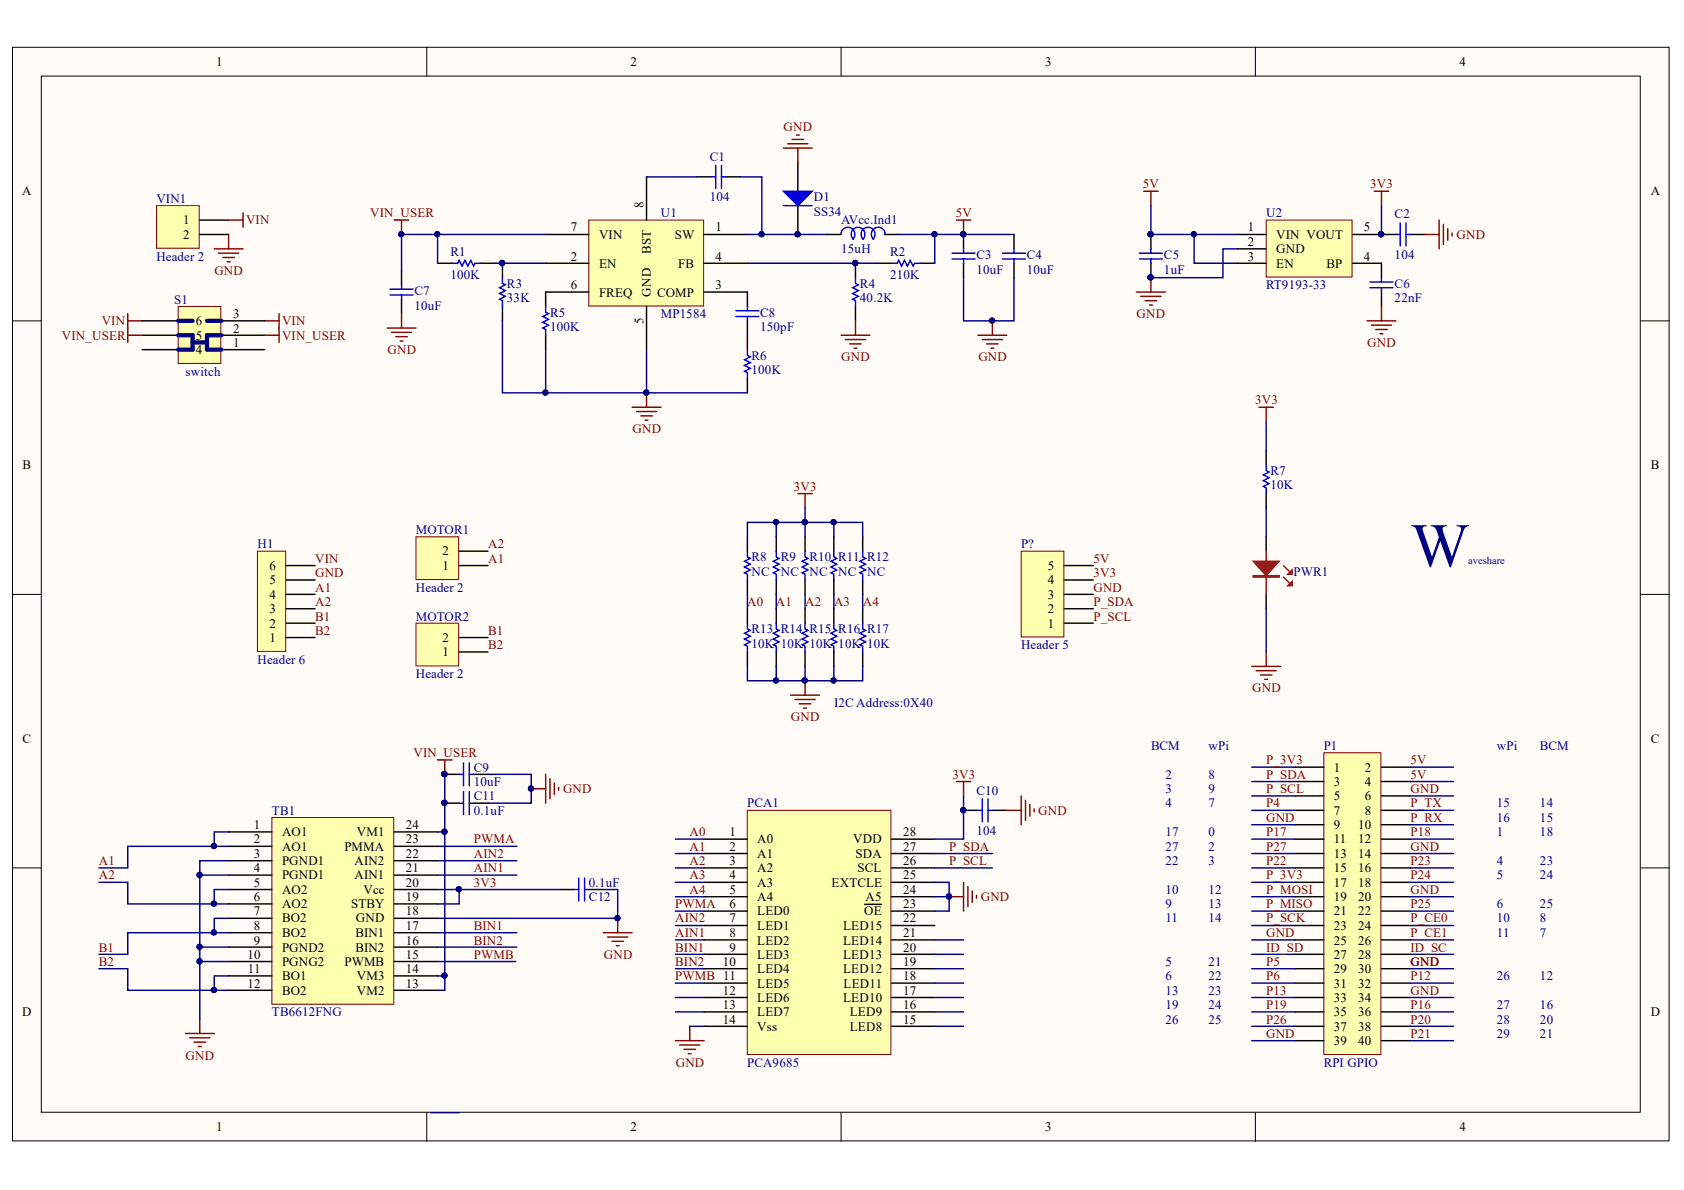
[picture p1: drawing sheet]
<svg xmlns="http://www.w3.org/2000/svg" width="297mm" height="210mm" viewBox="0 0 297 210" stroke-linecap="round" stroke-linejoin="round" font-family="sans-serif">
<defs><g id="words">
<text font-size="11" fill="#000080" x="248.8" y="99.9">W</text>
<g font-size="2.3">
<text x="38.2" y="11.7">1</text>
<text x="111.2" y="11.7">2</text>
<text x="184.3" y="11.7">3</text>
<text x="257.4" y="11.7">4</text>
<text x="3.9" y="34.5">A</text>
<text x="291.2" y="34.5">A</text>
<text x="32.3" y="39.6">1</text>
<text x="100.7" y="40.8">7</text>
<text x="113.5" y="36.8" transform="rotate(-90 113.5 36.8)">8</text>
<text x="126.2" y="40.8">1</text>
<text x="220.1" y="40.8">1</text>
<text x="240.6" y="40.8">5</text>
<text x="32.3" y="42.1">2</text>
<text x="100.7" y="46">2</text>
<text x="105.7" y="42.1">VIN</text>
<text x="105.7" y="47.2">EN</text>
<text x="114.8" y="44.8" transform="rotate(-90 114.8 44.8)">BST</text>
<text x="119" y="42.1">SW</text>
<text x="119.6" y="47.2">FB</text>
<text x="126.2" y="46">4</text>
<text x="220.1" y="43.4">2</text>
<text x="220.1" y="46">3</text>
<text x="225.1" y="42.1">VIN VOUT</text>
<text x="225.1" y="44.7">GND</text>
<text x="225.1" y="47.2">EN</text>
<text x="234" y="47.2">BP</text>
<text x="240.6" y="46">4</text>
<text x="100.7" y="51">6</text>
<text x="105.7" y="52.3">FREQ</text>
<text x="114.8" y="52.3" transform="rotate(-90 114.8 52.3)">GND</text>
<text x="115.9" y="52.3">COMP</text>
<text x="126.2" y="51">3</text>
<text x="34.5" y="59.9">5</text>
<text x="34.5" y="57.4">6</text>
<text x="41.1" y="58.7">2</text>
<text x="41.1" y="56.1">3</text>
<text x="113.5" y="57.2" transform="rotate(-90 113.5 57.2)">5</text>
<text x="34.5" y="62.5">4</text>
<text x="41.1" y="61.2">1</text>
<text x="4" y="82.7">B</text>
<text x="291.2" y="82.7">B</text>
<text x="47.5" y="100.5">6</text>
<text x="78.1" y="100.5">1</text>
<text x="78.1" y="98">2</text>
<text x="184.8" y="100.5">5</text>
<text x="47.5" y="105.7">4</text>
<text x="47.5" y="103">5</text>
<text x="184.8" y="105.7">3</text>
<text x="184.8" y="103">4</text>
<text x="47.5" y="113.3">1</text>
<text x="47.5" y="110.7">2</text>
<text x="47.5" y="108.2">3</text>
<text x="78.1" y="113.3">2</text>
<text x="184.8" y="110.7">1</text>
<text x="184.8" y="108.2">2</text>
<text x="78.1" y="115.8">1</text>
<text x="4" y="131">C</text>
<text x="291.2" y="131">C</text>
<text x="235.3" y="136.1">1</text>
<text x="240.8" y="136.1">2</text>
<text x="235.3" y="138.6">3</text>
<text x="235.3" y="141.2">5</text>
<text x="235.3" y="143.7">7</text>
<text x="240.8" y="138.6">4</text>
<text x="240.8" y="141.2">6</text>
<text x="240.8" y="143.7">8</text>
<text x="44.8" y="146.2">1</text>
<text x="44.8" y="148.8">2</text>
<text x="49.7" y="147.5">AO1</text>
<text x="62.9" y="147.5">VM1</text>
<text x="71.6" y="148.8">23</text>
<text x="71.6" y="146.2">24</text>
<text x="128.7" y="147.5">1</text>
<text x="133.6" y="148.8">A0</text>
<text x="150.5" y="148.8">VDD</text>
<text x="159.3" y="147.5">28</text>
<text x="235.3" y="146.2">9</text>
<text x="235.3" y="148.8">11</text>
<text x="239.6" y="146.2">10</text>
<text x="239.6" y="148.8">12</text>
<text x="44.8" y="151.3">3</text>
<text x="44.8" y="153.8">4</text>
<text x="49.7" y="150">AO1</text>
<text x="49.7" y="152.6">PGND1</text>
<text x="49.7" y="155.1">PGND1</text>
<text x="60.7" y="150">PMMA</text>
<text x="62.5" y="155.1">AIN1</text>
<text x="62.5" y="152.6">AIN2</text>
<text x="71.6" y="153.8">21</text>
<text x="71.6" y="151.3">22</text>
<text x="128.7" y="150">2</text>
<text x="128.7" y="152.6">3</text>
<text x="128.7" y="155.1">4</text>
<text x="133.6" y="151.3">A1</text>
<text x="133.6" y="153.8">A2</text>
<text x="150.9" y="151.3">SDA</text>
<text x="151.3" y="153.8">SCL</text>
<text x="159.3" y="155.1">25</text>
<text x="159.3" y="152.6">26</text>
<text x="159.3" y="150">27</text>
<text x="235.3" y="151.3">13</text>
<text x="235.3" y="153.8">15</text>
<text x="239.6" y="151.3">14</text>
<text x="239.6" y="153.8">16</text>
<text x="44.8" y="156.4">5</text>
<text x="44.8" y="158.9">6</text>
<text x="44.8" y="161.4">7</text>
<text x="49.7" y="157.6">AO2</text>
<text x="49.7" y="160.2">AO2</text>
<text x="61.9" y="160.2">STBY</text>
<text x="64.1" y="157.6">Vcc</text>
<text x="71.6" y="161.4">18</text>
<text x="71.6" y="158.9">19</text>
<text x="71.6" y="156.4">20</text>
<text x="128.7" y="157.6">5</text>
<text x="128.7" y="160.2">6</text>
<text x="133.6" y="156.4">A3</text>
<text x="133.6" y="158.9">A4</text>
<text x="133.6" y="161.4">LED0</text>
<text x="146.7" y="156.4">EXTCLE</text>
<text x="152.4" y="161.4">OE</text>
<text x="152.7" y="158.9">A5</text>
<text x="159.3" y="160.2">23</text>
<text x="159.3" y="157.6">24</text>
<text x="235.3" y="156.4">17</text>
<text x="235.3" y="158.9">19</text>
<text x="235.3" y="161.4">21</text>
<text x="239.6" y="156.4">18</text>
<text x="239.6" y="158.9">20</text>
<text x="239.6" y="161.4">22</text>
<text x="44.8" y="164.1">8</text>
<text x="44.8" y="166.6">9</text>
<text x="49.7" y="162.7">BO2</text>
<text x="49.7" y="165.3">BO2</text>
<text x="49.7" y="167.9">PGND2</text>
<text x="62.7" y="167.9">BIN2</text>
<text x="62.7" y="165.3">BIN1</text>
<text x="62.8" y="162.7">GND</text>
<text x="71.6" y="166.6">16</text>
<text x="71.6" y="164.1">17</text>
<text x="128.7" y="162.7">7</text>
<text x="128.7" y="165.3">8</text>
<text x="128.7" y="167.9">9</text>
<text x="133.6" y="164.1">LED1</text>
<text x="133.6" y="166.6">LED2</text>
<text x="148.7" y="166.6">LED14</text>
<text x="148.7" y="164.1">LED15</text>
<text x="159.3" y="167.9">20</text>
<text x="159.3" y="165.3">21</text>
<text x="159.3" y="162.7">22</text>
<text x="235.3" y="164.1">23</text>
<text x="235.3" y="166.6">25</text>
<text x="239.6" y="164.1">24</text>
<text x="239.6" y="166.6">26</text>
<text x="43.7" y="169.1">10</text>
<text x="43.7" y="171.7">11</text>
<text x="49.7" y="170.4">PGNG2</text>
<text x="49.7" y="172.9">BO1</text>
<text x="60.7" y="170.4">PWMB</text>
<text x="62.9" y="172.9">VM3</text>
<text x="71.6" y="171.7">14</text>
<text x="71.6" y="169.1">15</text>
<text x="127.5" y="170.4">10</text>
<text x="133.6" y="169.1">LED3</text>
<text x="133.6" y="171.7">LED4</text>
<text x="148.7" y="171.7">LED12</text>
<text x="148.7" y="169.1">LED13</text>
<text x="159.3" y="172.9">18</text>
<text x="159.3" y="170.4">19</text>
<text x="235.3" y="169.1">27</text>
<text x="235.3" y="171.7">29</text>
<text x="239.6" y="169.1">28</text>
<text x="239.6" y="171.7">30</text>
<text x="3.9" y="179.3">D</text>
<text x="43.7" y="174.2">12</text>
<text x="49.7" y="175.5">BO2</text>
<text x="62.9" y="175.5">VM2</text>
<text x="71.6" y="174.2">13</text>
<text x="127.5" y="175.5">12</text>
<text x="127.5" y="178">13</text>
<text x="133.6" y="174.2">LED5</text>
<text x="133.6" y="176.7">LED6</text>
<text x="133.6" y="179.3">LED7</text>
<text x="148.7" y="176.7">LED10</text>
<text x="148.8" y="174.2">LED11</text>
<text x="149.9" y="179.3">LED9</text>
<text x="159.3" y="175.5">17</text>
<text x="159.3" y="178">16</text>
<text x="235.3" y="174.2">31</text>
<text x="235.3" y="176.7">33</text>
<text x="235.3" y="179.3">35</text>
<text x="239.6" y="174.2">32</text>
<text x="239.6" y="176.7">34</text>
<text x="239.6" y="179.3">36</text>
<text x="291.2" y="179.3">D</text>
<text x="127.5" y="180.5">14</text>
<text x="133.6" y="181.8">Vss</text>
<text x="149.9" y="181.8">LED8</text>
<text x="159.3" y="180.5">15</text>
<text x="235.3" y="181.8">37</text>
<text x="235.3" y="184.4">39</text>
<text x="239.6" y="181.8">38</text>
<text x="239.6" y="184.4">40</text>
<text x="38.2" y="199.6">1</text>
<text x="111.2" y="199.6">2</text>
<text x="184.3" y="199.6">3</text>
<text x="257.4" y="199.6">4</text>
</g>
<g font-size="2.3" fill="#800000">
<text x="138.2" y="23.1">GND</text>
<text x="201.6" y="33.2">5V</text>
<text x="241.7" y="33.2">3V3</text>
<text x="43.4" y="39.6">VIN</text>
<text x="65.3" y="38.3">VIN_USER</text>
<text x="168.6" y="38.3">5V</text>
<text x="256.9" y="42.1">GND</text>
<text x="37.8" y="48.5">GND</text>
<text x="10.9" y="59.9">VIN_USER</text>
<text x="17.9" y="57.4">VIN</text>
<text x="49.7" y="57.4">VIN</text>
<text x="49.7" y="59.9">VIN_USER</text>
<text x="200.5" y="56.1">GND</text>
<text x="68.4" y="62.5">GND</text>
<text x="148.4" y="63.7">GND</text>
<text x="172.6" y="63.7">GND</text>
<text x="241.2" y="61.2">GND</text>
<text x="221.4" y="71.3">3V3</text>
<text x="111.6" y="76.4">GND</text>
<text x="140" y="86.6">3V3</text>
<text x="55.6" y="101.8">GND</text>
<text x="55.6" y="99.2">VIN</text>
<text x="86.1" y="99.2">A1</text>
<text x="86.1" y="96.7">A2</text>
<text x="192.9" y="99.2">5V</text>
<text x="192.9" y="101.8">3V3</text>
<text x="55.6" y="106.9">A2</text>
<text x="55.6" y="104.4">A1</text>
<text x="131.8" y="106.9">A0</text>
<text x="136.9" y="106.9">A1</text>
<text x="142" y="106.9">A2</text>
<text x="147.1" y="106.9">A3</text>
<text x="152.2" y="106.9">A4</text>
<text x="192.9" y="104.4">GND</text>
<text x="192.9" y="106.9">P_SDA</text>
<text x="55.6" y="109.5">B1</text>
<text x="55.6" y="112">B2</text>
<text x="86.1" y="112">B1</text>
<text x="192.9" y="109.5">P_SCL</text>
<text x="86.1" y="114.5">B2</text>
<text x="220.9" y="122.1">GND</text>
<text x="139.5" y="127.2">GND</text>
<text x="72.9" y="133.6">VIN_USER</text>
<text x="168" y="137.4">3V3</text>
<text x="223.3" y="137.4">P_SDA</text>
<text x="223.3" y="134.8">P_3V3</text>
<text x="248.8" y="134.8">5V</text>
<text x="248.8" y="137.4">5V</text>
<text x="99.3" y="139.9">GND</text>
<text x="183.1" y="143.7">GND</text>
<text x="223.3" y="142.4">P4</text>
<text x="223.3" y="139.9">P_SCL</text>
<text x="248.8" y="142.4">P_TX</text>
<text x="248.8" y="139.9">GND</text>
<text x="83.6" y="148.8">PWMA</text>
<text x="121.6" y="147.5">A0</text>
<text x="223.3" y="145">GND</text>
<text x="223.3" y="147.5">P17</text>
<text x="248.8" y="145">P_RX</text>
<text x="248.8" y="147.5">P18</text>
<text x="17.4" y="152.6">A1</text>
<text x="17.4" y="155.1">A2</text>
<text x="83.6" y="151.3">AIN2</text>
<text x="83.6" y="153.8">AIN1</text>
<text x="121.6" y="150">A1</text>
<text x="121.6" y="152.6">A2</text>
<text x="121.6" y="155.1">A3</text>
<text x="167.4" y="152.6">P_SCL</text>
<text x="167.4" y="150">P_SDA</text>
<text x="223.3" y="155.1">P_3V3</text>
<text x="223.3" y="152.6">P22</text>
<text x="223.3" y="150">P27</text>
<text x="248.8" y="150">GND</text>
<text x="248.8" y="152.6">P23</text>
<text x="248.8" y="155.1">P24</text>
<text x="83.6" y="156.4">3V3</text>
<text x="119.1" y="160.2">PWMA</text>
<text x="121.6" y="157.6">A4</text>
<text x="173" y="158.9">GND</text>
<text x="223.3" y="160.2">P_MISO</text>
<text x="223.3" y="157.6">P_MOSI</text>
<text x="248.8" y="157.6">GND</text>
<text x="248.8" y="160.2">P25</text>
<text x="17.4" y="167.9">B1</text>
<text x="83.6" y="166.6">BIN2</text>
<text x="83.6" y="164.1">BIN1</text>
<text x="119.1" y="162.7">AIN2</text>
<text x="119.1" y="165.3">AIN1</text>
<text x="119.1" y="167.9">BIN1</text>
<text x="223.3" y="165.3">GND</text>
<text x="223.3" y="167.9">ID_SD</text>
<text x="223.3" y="162.7">P_SCK</text>
<text x="248.8" y="162.7">P_CE0</text>
<text x="248.8" y="165.3">P_CE1</text>
<text x="248.8" y="167.9">ID_SC</text>
<text x="17.4" y="170.4">B2</text>
<text x="83.6" y="169.1">PWMB</text>
<text x="106.5" y="169.1">GND</text>
<text x="119.1" y="172.9">PWMB 11</text>
<text x="119.1" y="170.4">BIN2</text>
<text x="223.3" y="172.9">P6</text>
<text x="223.3" y="170.4">P5</text>
<text x="248.8" y="170.4">GND</text>
<text x="248.8" y="172.9">P12</text>
<text x="223.3" y="178">P19</text>
<text x="223.3" y="175.5">P13</text>
<text x="248.8" y="175.5">GND</text>
<text x="248.8" y="178">P16</text>
<text x="223.3" y="183.1">GND</text>
<text x="223.3" y="180.5">P26</text>
<text x="248.8" y="180.5">P20</text>
<text x="248.8" y="183.1">P21</text>
<text x="32.7" y="186.9">GND</text>
<text x="119.2" y="188.2">GND</text>
</g>
<g font-size="2.3" fill="#000080">
<text x="125.2" y="28.4">C1</text>
<text x="27.6" y="35.7">VIN1</text>
<text x="125.2" y="35.5">104</text>
<text x="143.6" y="35.5">D1</text>
<text x="116.6" y="38.3">U1</text>
<text x="143.6" y="38">SS34</text>
<text x="148.4" y="39.6">AVcc.Ind1</text>
<text x="223.3" y="38.3">U2</text>
<text x="246" y="38.5">C2</text>
<text x="27.6" y="46">Header 2</text>
<text x="79.4" y="45.2">R1</text>
<text x="148.4" y="44.7">15uH</text>
<text x="157" y="45.2">R2</text>
<text x="172.2" y="45.7">C3</text>
<text x="181.1" y="45.7">C4</text>
<text x="205.3" y="45.7">C5</text>
<text x="246" y="45.7">104</text>
<text x="30.7" y="53.6">S1</text>
<text x="73.1" y="52.1">C7</text>
<text x="79.4" y="49.3">100K</text>
<text x="89.4" y="50.8">R3</text>
<text x="89.4" y="53.3">33K</text>
<text x="151.7" y="50.8">R4</text>
<text x="151.7" y="53.3">40.2K</text>
<text x="157" y="49.3">210K</text>
<text x="172.2" y="48.3">10uF</text>
<text x="181.1" y="48.3">10uF</text>
<text x="205.3" y="48.3">1uF</text>
<text x="223.3" y="51">RT9193-33</text>
<text x="246" y="50.8">C6</text>
<text x="246" y="53.3">22nF</text>
<text x="73.1" y="54.6">10uF</text>
<text x="97" y="55.9">R5</text>
<text x="97" y="58.4">100K</text>
<text x="116.6" y="56.1">MP1584</text>
<text x="134.1" y="55.9">C8</text>
<text x="134.1" y="58.4">150pF</text>
<text x="132.6" y="63.5">R6</text>
<text x="32.7" y="66.3">switch</text>
<text x="132.6" y="66">100K</text>
<text x="224.1" y="83.8">R7</text>
<text x="224.1" y="86.3">10K</text>
<text x="73.3" y="94.2">MOTOR1</text>
<text x="45.4" y="96.7">H1</text>
<text x="132.6" y="99">R8</text>
<text x="132.6" y="101.5">NC</text>
<text x="137.7" y="99">R9</text>
<text x="137.7" y="101.5">NC</text>
<text x="142.8" y="99">R10 R11 R12</text>
<text x="142.8" y="101.5">NC</text>
<text x="147.9" y="101.5">NC</text>
<text x="152.9" y="101.5">NC</text>
<text x="180.1" y="96.7">P?</text>
<text x="228.2" y="101.5">PWR1</text>
<text x="73.3" y="104.4">Header 2</text>
<text x="73.3" y="109.5">MOTOR2</text>
<text x="132.6" y="111.7">R13 R14 R15 R16 R17</text>
<text x="45.4" y="117.1">Header 6</text>
<text x="73.3" y="119.6">Header 2</text>
<text x="132.6" y="114.3">10K 10K 10K 10K 10K</text>
<text x="180.1" y="114.5">Header 5</text>
<text x="147.1" y="124.7">I2C Address:0X40</text>
<text x="83.6" y="136.1">C9</text>
<text x="203" y="132.3">BCM</text>
<text x="205.6" y="137.4">2</text>
<text x="213.2" y="132.3">wPi</text>
<text x="213.2" y="137.4">8</text>
<text x="233.5" y="132.3">P1</text>
<text x="264" y="132.3">wPi</text>
<text x="271.6" y="132.3">BCM</text>
<text x="48" y="143.7">TB1</text>
<text x="83.6" y="138.6">10uF</text>
<text x="83.6" y="141.2">C11</text>
<text x="83.6" y="143.7">0.1uF</text>
<text x="131.8" y="142.4">PCA1</text>
<text x="172.2" y="140.1">C10</text>
<text x="205.6" y="139.9">3</text>
<text x="205.6" y="142.4">4</text>
<text x="213.2" y="139.9">9</text>
<text x="213.2" y="142.4">7</text>
<text x="264" y="142.4">15</text>
<text x="271.6" y="142.4">14</text>
<text x="172.2" y="147.2">104</text>
<text x="205.6" y="147.5">17</text>
<text x="213.2" y="147.5">0</text>
<text x="264" y="145">16</text>
<text x="264" y="147.5">1</text>
<text x="271.6" y="145">15</text>
<text x="271.6" y="147.5">18</text>
<text x="205.6" y="150">27</text>
<text x="205.6" y="152.6">22</text>
<text x="213.2" y="150">2</text>
<text x="213.2" y="152.6">3</text>
<text x="264" y="152.6">4</text>
<text x="264" y="155.1">5</text>
<text x="271.6" y="152.6">23</text>
<text x="271.6" y="155.1">24</text>
<text x="103.9" y="158.9">C12</text>
<text x="103.9" y="156.4">0.1uF</text>
<text x="205.6" y="157.6">10</text>
<text x="205.6" y="160.2">9</text>
<text x="213.2" y="157.6">12</text>
<text x="213.2" y="160.2">13</text>
<text x="264" y="160.2">6</text>
<text x="271.6" y="160.2">25</text>
<text x="205.6" y="162.7">11</text>
<text x="213.2" y="162.7">14</text>
<text x="264" y="162.7">10</text>
<text x="264" y="165.3">11</text>
<text x="271.6" y="165.3">7</text>
<text x="271.6" y="162.7">8</text>
<text x="205.6" y="170.4">5</text>
<text x="205.6" y="172.9">6</text>
<text x="213.2" y="170.4">21</text>
<text x="213.2" y="172.9">22</text>
<text x="264" y="172.9">26</text>
<text x="271.6" y="172.9">12</text>
<text x="48" y="179.3">TB6612FNG</text>
<text x="205.6" y="175.5">13</text>
<text x="205.6" y="178">19</text>
<text x="213.2" y="175.5">23</text>
<text x="213.2" y="178">24</text>
<text x="264" y="178">27</text>
<text x="271.6" y="178">16</text>
<text x="205.6" y="180.5">26</text>
<text x="213.2" y="180.5">25</text>
<text x="264" y="180.5">28</text>
<text x="264" y="183.1">29</text>
<text x="271.6" y="183.1">21</text>
<text x="271.6" y="180.5">20</text>
<text x="131.8" y="188.2">PCA9685</text>
<text x="233.5" y="188.2">RPI GPIO</text>
</g>
<text font-size="1.9" fill="#000080" x="258.9" y="99.4">aveshare</text>
</g></defs>
<g fill="#fffcf8" stroke="#000" stroke-width=".18">
<path d="M2.2 8.3h292.2v192.9h-292.2z"/>
<path d="M7.3 13.4h282v182.8h-282z"/>
</g>
<path d="M75.3 8.3v5.1M148.4 8.3v5.1M221.4 8.3v5.1M2.2 56.6h5.1M289.4 56.6h5.1M2.2 104.8h5.1M289.4 104.8h5.1M2.2 153.1h5.1M289.4 153.1h5.1M75.3 196.3v5M148.4 196.3v5M221.4 196.3v5" fill="none" stroke="#000" stroke-width=".18"/>
<path d="M233.5 132.8h10.1v53.2h-10.1z" fill="#ffffb0" stroke="#800000" stroke-width=".18"/>
<g fill="none" stroke="#000" stroke-width=".25">
<path d="M228.4 135.3h5.1M228.4 137.9h5.1M243.7 135.3h5.1M243.7 137.9h5.1M228.4 140.4h5.1M228.4 142.9h5.1M228.4 145.5h5.1M228.4 148h5.1M228.4 150.6h5.1M228.4 153.1h5.1M228.4 155.6h5.1M228.4 158.2h5.1"/>
<path d="M243.7 140.4h5.1M243.7 142.9h5.1M243.7 145.5h5.1M243.7 148h5.1M243.7 150.6h5.1M243.7 153.1h5.1M243.7 155.6h5.1M243.7 158.2h5.1M228.4 160.7h5.1M228.4 163.3h5.1M228.4 165.8h5.1M228.4 168.3h5.1"/>
<path d="M228.4 170.9h5.1M228.4 173.4h5.1M228.4 175.9h5.1M228.4 178.5h5.1M243.7 160.7h5.1M243.7 163.3h5.1M243.7 165.8h5.1M243.7 168.3h5.1M243.7 170.9h5.1M243.7 173.4h5.1M243.7 175.9h5.1M243.7 178.5h5.1"/>
<path d="M228.4 181h5.1M228.4 183.6h5.1M243.7 181h5.1M243.7 183.6h5.1"/>
</g>
<g fill="none" stroke="#000080" stroke-width=".25">
<path d="M220.8 137.9h7.6M220.8 135.3h7.6M248.8 137.9h7.6M248.8 135.3h7.6M220.8 140.4h7.6M220.8 142.9h7.6M220.8 145.5h7.6M220.8 148h7.6M220.8 150.6h7.6M220.8 155.6h7.6M220.8 158.2h7.6M220.8 153.1h7.6"/>
<path d="M248.8 140.4h7.6M248.8 142.9h7.6M248.8 145.5h7.6M248.8 148h7.6M248.8 150.6h7.6M248.8 155.6h7.6M248.8 158.2h7.6M248.8 153.1h7.6M220.8 165.8h7.6M220.8 168.3h7.6M220.8 170.9h7.6M220.8 173.4h7.6"/>
<path d="M220.8 175.9h7.6M220.8 178.5h7.6M220.8 160.7h7.6M220.8 163.3h7.6M248.8 165.8h7.6M248.8 168.3h7.6M248.8 170.9h7.6M248.8 173.4h7.6M248.8 175.9h7.6M248.8 178.5h7.6M248.8 160.7h7.6M248.8 163.3h7.6"/>
<path d="M220.8 181h7.6M220.8 183.6h7.6M248.8 181h7.6M248.8 183.6h7.6"/>
</g>
<path d="M93.7 139.1h2.5M96.2 136.6v5.1M97 137.3v3.6M97.8 138.1v2M98.5 138.9v.5M35.2 179.8v2.5M32.7 182.3h5.1M33.5 183.1h3.5M34.2 183.8h2.1M35 184.6h.5" fill="none" stroke="#800000" stroke-width=".25"/>
<circle cx="93.6" cy="139.1" r=".46" fill="#000080" stroke="#000080" stroke-width=".18"/>
<path d="M48 144.2h21.5v32.9h-21.5z" fill="#ffffb0" stroke="#800000" stroke-width=".18"/>
<g fill="none" stroke="#000" stroke-width=".25">
<path d="M78.5 136.6h2.5M83.5 136.6h2.6M40.3 146.7h7.7M40.3 149.3h7.7M40.3 151.8h7.7M40.3 154.4h7.7M40.3 156.9h7.7M40.3 159.4h7.7M69.6 146.7h7.6M69.6 149.3h7.6M69.6 151.8h7.6M69.6 154.4h7.6"/>
<path d="M69.6 156.9h7.6M69.6 159.4h7.6M78.5 141.7h2.5M83.5 141.7h2.6M98.8 156.9h2.5M103.9 156.9h2.5M40.3 162h7.7M40.3 164.5h7.7M40.3 167.1h7.7M40.3 169.6h7.7M40.3 172.1h7.7M40.3 174.7h7.7"/>
<path d="M69.6 162h7.6M69.6 164.5h7.6M69.6 167.1h7.6M69.6 169.6h7.6M69.6 172.1h7.6M69.6 174.7h7.6"/>
</g>
<g fill="#000080" stroke="#000080" stroke-width=".18">
<circle cx="78.4" cy="136.5" r=".46"/>
<circle cx="78.4" cy="141.6" r=".46"/>
</g>
<path d="M81 136.6h.8M81.8 134.6v4M81.8 139.6v4.1M82.8 134.6v4M82.8 139.6v4.1M82.8 136.6h.7M81 141.7h.8M82.8 141.7h.7M101.3 156.9h.8M102.1 154.9v4M103.1 154.9v4M103.1 156.9h.8" fill="none" stroke="#00f" stroke-width=".25"/>
<path d="M22.5 55.3v2.6M22.5 56.6h2.6M46.7 56.6h2.5M49.2 55.3v2.6" fill="none" stroke="#800000" stroke-width=".25"/>
<path d="M73.4 94.7h7.5v7.5h-7.5z" fill="#ffffb0" stroke="#800000" stroke-width=".18"/>
<path d="M81 99.8h5.1M81 97.2h5.1" fill="none" stroke="#000" stroke-width=".25"/>
<path d="M73.4 109.9h7.5v7.6h-7.5z" fill="#ffffb0" stroke="#800000" stroke-width=".18"/>
<path d="M81 115h5.1M81 112.5h5.1" fill="none" stroke="#000" stroke-width=".25"/>
<path d="M27.6 36.3h7.5v7.5h-7.5z" fill="#ffffb0" stroke="#800000" stroke-width=".18"/>
<path d="M35.2 38.8h5.1M35.2 41.4h5.1" fill="none" stroke="#000" stroke-width=".25"/>
<path d="M31.4 54.1h7.6v10h-7.6z" fill="#ffffb0" stroke="#800000" stroke-width=".18"/>
<path d="M25.1 59.1h7.6M25.1 56.6h8.9M39.1 59.1h7.6M39.1 56.6h7.6M25.1 61.7h7.6M39.1 61.7h7.6M223.3 79.4v2.6M223.3 87.1v2.5M223.3 94.7v2.5M223.3 104.8v2.6" fill="none" stroke="#000" stroke-width=".25"/>
<path d="M31.4 59.1h2.6v2.6h-2.6M31.4 56.6h2.6M36.5 56.6h2.6M39.1 59.1h-2.6v2.6h2.6M34 60.4h2.5" fill="none" stroke="#0c0087" stroke-width=".76"/>
<path d="M223.3 82v1l.5 .3-1 .5 1 .5-1 .5 1 .5-1 .5 .5 .3v1" fill="none" stroke="#00f" stroke-width=".25"/>
<path d="M223.3 97.2v7.6M226.4 99.8l1 1M226.4 101.8l1 1" fill="none" stroke="#bf0000" stroke-width=".25"/>
<path d="M221.1 99h4.5l-2.3 2.5z" fill="#bf0000"/>
<path d="M221.1 99h4.5l-2.3 2.5zM221.1 101.5h4.5v.3h-4.5zM221.1 101.7h4.5" fill="none" stroke="#bf0000" stroke-width=".25"/>
<path d="M227.2 103.3l.7-.7v.7z" fill="#bf0000"/>
<path d="M227.2 103.3l.7-.7v.7z" fill="none" stroke="#bf0000" stroke-width=".25"/>
<path d="M227.2 101.3l.7-.8v.8z" fill="#bf0000"/>
<path d="M227.2 101.3l.7-.8v.8z" fill="none" stroke="#bf0000" stroke-width=".25"/>
<path d="M220.8 117.5h5.1M221.6 118.3h3.5M222.3 119.1h2.1M223.1 119.8h.5M223.3 115v2.5" fill="none" stroke="#800000" stroke-width=".25"/>
<g fill="none" stroke="#000080" stroke-width=".25">
<path d="M223.3 74.4v5M223.3 89.6v5.1M223.3 107.4v7.6M78.5 136.6v38.1h-1.3M86.1 136.6h7.6v5.1h-7.6M17.5 155.6h5v3.8h17.8M35.2 154.4h5.1M40.3 146.7h-2.5v2.6M40.3 156.9h-2.5v2.5M40.3 149.3h-17.8v3.8h-5M40.3 151.8h-5.1v28M77.2 156.9h21.6"/>
<path d="M77.2 154.4h14M77.2 151.8h14M77.2 149.3h14M77.2 146.7h1.3M81 156.9v2.5h-3.8M106.4 156.9h2.6v5.1h-31.8M17.5 170.9h5v3.8h17.8M35.2 167.1h5.1M35.2 169.6h5.1M40.3 162h-2.5v2.5M40.3 172.1h-2.5v2.6M40.3 164.5h-17.8v3.8h-5"/>
<path d="M77.2 167.1h14M77.2 169.6h13.8M77.2 164.5h14M77.2 172.1h1.3"/>
</g>
<g fill="#000080" stroke="#000080" stroke-width=".18">
<circle cx="37.7" cy="149.2" r=".46"/>
<circle cx="37.7" cy="159.4" r=".46"/>
<circle cx="37.7" cy="164.5" r=".46"/>
<circle cx="37.7" cy="174.6" r=".46"/>
<circle cx="35.2" cy="154.3" r=".46"/>
<circle cx="35.2" cy="167" r=".46"/>
<circle cx="35.2" cy="169.6" r=".46"/>
<circle cx="80.9" cy="156.9" r=".46"/>
<circle cx="78.4" cy="146.7" r=".47"/>
<circle cx="78.4" cy="172.1" r=".46"/>
<circle cx="93.6" cy="139.1" r=".46"/>
<circle cx="108.9" cy="161.9" r=".46"/>
<circle cx="78.4" cy="141.6" r=".46"/>
<circle cx="78.4" cy="136.5" r=".46"/>
</g>
<path d="M70.8 47.7v2.5M70.8 52.8v2.5M131.8 51.5v2.6M131.8 56.6v2.5" fill="none" stroke="#000" stroke-width=".25"/>
<path d="M68.8 51h4.1M68.8 52h4.1M70.8 50.2v.8M70.8 52v.8M129.8 54.8h4.1M129.8 55.8h4.1M131.8 54.1v.7M131.8 55.8v.8" fill="none" stroke="#00f" stroke-width=".25"/>
<path d="M103.8 38.8h20.3v15.2h-20.3z" fill="#ffffb0" stroke="#800000" stroke-width=".18"/>
<g fill="none" stroke="#000" stroke-width=".25">
<path d="M114 31.2v7.6M122.9 31.2h2.6M128 31.2h2.6M140.7 28.7v5M140.7 36.3v5.1M77.2 46.4h2.5M84.8 46.4h2.6M88.6 46.4v2.6M88.6 54.1v2.5M96.2 41.4h7.7M96.2 46.4h7.7M96.2 59.1v2.6"/>
<path d="M103.9 51.5h-7.7v2.6M114 54.1v7.6M124.2 41.4h7.6M124.2 46.4h7.6M124.2 51.5h7.6M145.8 41.4h2.6M156 41.4h2.5"/>
</g>
<g fill="#000080" stroke="#000080" stroke-width=".18">
<circle cx="88.6" cy="46.4" r=".47"/>
<circle cx="114" cy="69.2" r=".46"/>
<circle cx="140.7" cy="41.3" r=".46"/>
</g>
<path d="M125.5 31.2h.7M126.2 29.2v4M127.3 29.2v4M127.3 31.2h.7M79.7 46.4h1l.3-.5 .5 1 .5-1 .5 1 .5-1 .5 1 .3-.5h1M88.6 49v1l.5 .2-1 .6 1 .5-1 .5 1 .5-1 .5 .5 .2v1.1M96.2 54.1v1l.6 .2-1.1 .5 1.1 .5-1.1 .5 1.1 .6-1.1 .5 .5 .2v1M148.3 41.4a1.23 1.23 0 0 1 1.7-1.2 1.23 1.23 0 0 1 .4 2M152.2 42.2a1.23 1.23 0 0 0 0-1.8 1.23 1.23 0 0 0-1.7 .1 1.23 1.23 0 0 0 0 1.7M154 42.2a1.23 1.23 0 0 0 0-1.8 1.23 1.23 0 0 0-1.8 .1 1.23 1.23 0 0 0 .1 1.7M156.1 41.4a1.22 1.22 0 0 0-1.7-1.2 1.22 1.22 0 0 0-.3 2" fill="none" stroke="#00f" stroke-width=".25"/>
<path d="M68.3 57.9h5.1M69 58.6h3.6M69.8 59.4h2M70.8 55.3v2.6M70.6 60.1h.5M111.5 71.8h5.1M112.3 72.6h3.5M113 73.4h2.1M113.8 74.1h.5M114 69.3v2.5" fill="none" stroke="#800000" stroke-width=".25"/>
<path d="M138.2 33.7h5.1l-2.6 2.6z" fill="#00f"/>
<g fill="none" stroke="#00f" stroke-width=".25">
<path d="M138.2 33.7h5.1l-2.6 2.6zM138.2 36.3h5.1M150.9 49v1l.5 .2-1 .6 1 .5-1 .5 1 .5-1 .5 .5 .2v1.1M157.3 46.4h1l.2-.5 .5 1 .5-1 .5 1 .6-1 .5 1 .2-.5h1M167.9 44.7h4.1M167.9 45.7h4.1M170 43.9v.8M170 45.7v.7M176.8 44.7h4.1M176.8 45.7h4.1M178.9 43.9v.8M178.9 45.7v.7"/>
<path d="M131.8 61.7v1l.5 .2-1 .5 1 .6-1 .5 1 .5-1 .5 .5 .2v1.1"/>
</g>
<g fill="#000080" stroke="#000080" stroke-width=".18">
<circle cx="140.7" cy="41.3" r=".46"/>
<circle cx="150.8" cy="46.4" r=".46"/>
<circle cx="169.9" cy="41.3" r=".46"/>
<circle cx="175" cy="56.5" r=".46"/>
<circle cx="88.6" cy="46.4" r=".47"/>
<circle cx="70.8" cy="41.3" r=".46"/>
<circle cx="77.1" cy="41.3" r=".46"/>
<circle cx="134.3" cy="41.3" r=".46"/>
<circle cx="164.8" cy="41.3" r=".46"/>
<circle cx="96.2" cy="69.2" r=".46"/>
<circle cx="114" cy="69.2" r=".46"/>
</g>
<g fill="none" stroke="#800000" stroke-width=".25">
<path d="M138.2 26.1h5.1M139 25.4h3.5M139.7 24.6h2M140.5 23.8h.5M140.7 26.1v2.6M168.7 38.8h2.5M170 38.8v2.6M148.4 59.1h5M149.1 59.9h3.6M150.9 56.6v2.5M172.5 59.1h5.1M173.3 59.9h3.5"/>
<path d="M175 56.6v2.5M149.9 60.7h2M150.6 61.4h.6M174 60.7h2.1M174.8 61.4h.5"/>
</g>
<path d="M131.8 59.1v2.6M150.9 46.4v2.6M150.9 54.1v2.5M154.7 46.4h2.6M162.3 46.4h2.6M170 41.4v2.5M170 46.4v2.6M178.9 41.4v2.5M178.9 46.4v2.6M131.8 66.8v2.5" fill="none" stroke="#000" stroke-width=".25"/>
<g fill="none" stroke="#000080" stroke-width=".25">
<path d="M114 31.2h8.9M130.6 31.2h3.8v10.2M77.2 41.4v5M87.4 46.4h8.8M88.6 56.6v12.7h25.4v-7.6M96.2 41.4h-25.4v6.3M131.8 41.4h14M131.8 46.4h22.9M158.5 41.4h20.4M164.9 41.4v5M170 49v7.6h8.9v-7.6M96.2 61.7v7.6"/>
<path d="M114 69.3h17.8"/>
</g>
<path d="M45.4 97.2h5v17.7h-5z" fill="#ffffb0" stroke="#800000" stroke-width=".18"/>
<path d="M50.5 99.8h5.1M50.5 112.5h5.1M50.5 109.9h5.1M50.5 107.4h5.1M50.5 104.8h5.1M50.5 102.3h5.1" fill="none" stroke="#000" stroke-width=".25"/>
<g fill="none" stroke="#800000" stroke-width=".25">
<path d="M40.3 38.8h2.6M42.9 37.5v2.6M69.6 38.8h2.5M70.8 38.8v2.6M22.5 57.9v2.5M22.5 59.1h2.6M37.8 43.9h5.1M38.5 44.7h3.6M39.3 45.4h2M40.1 46.2h.5M40.3 41.4v2.5M46.7 59.1h2.5"/>
<path d="M49.2 57.9v2.5M77.2 134h2.5M78.5 134v2.6"/>
</g>
<g fill="#000080" stroke="#000080" stroke-width=".18">
<circle cx="70.8" cy="41.3" r=".46"/>
<circle cx="78.4" cy="136.5" r=".46"/>
</g>
<path d="M75.9 196.3h5.1" fill="none" stroke="#000080" stroke-width=".25"/>
<path d="M223.3 38.8h15.2v10.1h-15.2z" fill="#ffffb0" stroke="#800000" stroke-width=".18"/>
<path d="M203 41.4v2.5M203 46.4v2.6M218.3 41.4h5M218.3 43.9h5M218.3 46.4h5M238.6 41.4h7.6M238.6 46.4h5.1v2.6M243.7 51.5v2.6M248.8 41.4h2.5" fill="none" stroke="#000" stroke-width=".25"/>
<g fill="#000080" stroke="#000080" stroke-width=".18">
<circle cx="243.6" cy="41.3" r=".46"/>
<circle cx="202.9" cy="48.9" r=".46"/>
<circle cx="202.9" cy="41.3" r=".46"/>
<circle cx="210.6" cy="41.3" r=".46"/>
</g>
<path d="M247 39.3v4.1M248 39.3v4.1M201 44.7h4M201 45.7h4M203 43.9v.8M203 45.7v.7M241.6 49.7h4.1M241.6 50.8h4.1M243.7 49v.7M243.7 50.8v.7M246.2 41.4h.8M248 41.4h.8" fill="none" stroke="#00f" stroke-width=".25"/>
<g fill="none" stroke="#800000" stroke-width=".25">
<path d="M201.7 33.7h2.6M203 33.7v2.6M242.4 33.7h2.5M243.7 33.7v2.6M253.8 38.8v5.1M254.6 39.6v3.5M200.5 51.5h5M201.2 52.3h3.6M202 53h2M202.8 53.8h.5M203 49v2.5M241.1 56.6h5.1"/>
<path d="M241.9 57.4h3.6M242.7 58.1h2M243.4 58.9h.5M243.7 54.1v2.5M251.3 41.4h2.5M255.4 40.3v2.1M256.1 41.1v.5"/>
</g>
<path d="M203 36.3v5.1h15.3M243.7 36.3v5.1M210.6 41.4v5h7.7M218.3 43.9h-2.6v5.1h-12.7" fill="none" stroke="#000080" stroke-width=".25"/>
<path d="M131.8 142.9h25.3v43.1h-25.3z" fill="#ffffb0" stroke="#800000" stroke-width=".18"/>
<g fill="none" stroke="#000" stroke-width=".25">
<path d="M131.8 94.7v2.5M136.9 94.7v2.5M142 94.7v2.5M147.1 94.7v2.5M152.2 94.7v2.5M131.8 102.3v2.5M131.8 107.4v2.5M131.8 115v2.5M136.9 102.3v2.5M136.9 107.4v2.5M136.9 115v2.5M142 102.3v2.5"/>
<path d="M142 107.4v2.5M142 115v2.5M147.1 102.3v2.5M147.1 107.4v2.5M147.1 115v2.5M152.2 102.3v2.5M152.2 107.4v2.5M152.2 115v2.5M124.2 148h7.6M124.2 150.6h7.6M124.2 153.1h7.6M124.2 155.6h7.6"/>
<path d="M124.2 158.2h7.6M152.5 159.5h3M157.3 148h7.6M157.3 150.6h7.6M157.3 153.1h7.6M157.3 155.6h7.6M157.3 158.2h7.6M170 142.9h2.5M175 142.9h2.6M124.2 160.7h7.6M124.2 163.3h7.6M124.2 165.8h7.6"/>
<path d="M124.2 175.9h7.6M124.2 178.5h7.6M124.2 173.4h7.6M124.2 170.9h7.6M124.2 168.3h7.6M157.3 160.7h7.6M157.3 163.3h7.6M157.3 165.8h7.6M157.3 175.9h7.6M157.3 178.5h7.6M157.3 173.4h7.6M157.3 170.9h7.6"/>
<path d="M157.3 168.3h7.6M124.2 181h7.6M157.3 181h7.6"/>
</g>
<g fill="none" stroke="#800000" stroke-width=".25">
<path d="M140.7 87.1h2.6M142 87.1v2.5M139.5 122.6h5M140.2 123.4h3.6M141 124.1h2M141.7 124.9h.6M142 120.1v2.5M168.7 137.9h2.5M170 137.9v2.5M167.4 158.2h2.6M170 155.6v5.1M170.7 156.4v3.6"/>
<path d="M171.5 157.2v2M172.2 157.9v.5M177.6 142.9h2.5M180.1 140.4v5.1M180.9 141.2v3.5M181.7 141.9v2.1M182.4 142.7v.5M119.1 183.6h5.1M119.9 184.3h3.5M120.6 185.1h2.1M121.4 185.9h.5M121.7 181v2.6"/>
</g>
<g fill="#000080" stroke="#000080" stroke-width=".18">
<circle cx="167.4" cy="158.1" r=".46"/>
<circle cx="169.9" cy="142.9" r=".46"/>
<circle cx="141.9" cy="120" r=".46"/>
<circle cx="147" cy="92.1" r=".46"/>
<circle cx="141.9" cy="92.1" r=".46"/>
<circle cx="136.9" cy="92.1" r=".46"/>
<circle cx="147" cy="120" r=".46"/>
<circle cx="136.9" cy="120" r=".46"/>
</g>
<g fill="none" stroke="#00f" stroke-width=".25">
<path d="M131.8 97.2v1l.5 .3-1 .5 1 .5-1 .5 1 .5-1 .5 .5 .3v1M136.9 97.2v1l.5 .3-1 .5 1 .5-1 .5 1 .5-1 .5 .5 .3v1M142 97.2v1l.5 .3-1 .5 1 .5-1 .5 1 .5-1 .5 .5 .3v1M147.1 97.2v1l.5 .3-1 .5 1 .5-1 .5 1 .5-1 .5 .5 .3v1M152.2 97.2v1l.5 .3-1 .5 1 .5-1 .5 1 .5-1 .5 .5 .3v1M131.8 109.9v1l.5 .3-1 .5 1 .5-1 .5 1 .5-1 .5 .5 .3v1M136.9 109.9v1l.5 .3-1 .5 1 .5-1 .5 1 .5-1 .5 .5 .3v1M142 109.9v1l.5 .3-1 .5 1 .5-1 .5 1 .5-1 .5 .5 .3v1M147.1 109.9v1l.5 .3-1 .5 1 .5-1 .5 1 .5-1 .5 .5 .3v1M152.2 109.9v1l.5 .3-1 .5 1 .5-1 .5 1 .5-1 .5 .5 .3v1M172.5 142.9h.8M173.3 140.9v4.1"/>
<path d="M174.3 140.9v4.1M174.3 142.9h.7"/>
</g>
<g fill="none" stroke="#000080" stroke-width=".25">
<path d="M131.8 94.7v-2.6h20.4v2.6M136.9 92.1v2.6M142 89.6v5.1M147.1 92.1v2.6M131.8 117.5v2.6h20.4v-2.6M131.8 104.8v2.6M136.9 104.8v2.6M136.9 117.5v2.6M142 104.8v2.6M142 117.5v2.6M147.1 104.8v2.6M147.1 117.5v2.6"/>
<path d="M152.2 104.8v2.6M119.1 150.6h5.1M119.1 153.1h5.1M119.1 158.2h5.1M119.1 155.6h5.1M119.1 148h5.1M164.9 155.6h2.5v5.1h-2.5M164.9 150.6h10.1M164.9 153.1h10.1M164.9 158.2h2.5M170 140.4v7.6h-5.1M119.1 175.9h5.1"/>
<path d="M119.1 178.5h5.1M119.1 173.4h5.1M119.1 170.9h5.1M119.1 168.3h5.1M119.1 165.8h5.1M119.1 163.3h5.1M119.1 160.7h5.1M164.9 175.9h5.1M164.9 178.5h5.1M164.9 173.4h5.1M164.9 170.9h5.1M164.9 168.3h5.1"/>
<path d="M164.9 165.8h5.1M121.7 181h2.5M164.9 181h5.1"/>
</g>
<path d="M180.1 97.2h7.6v15.2h-7.6z" fill="#ffffb0" stroke="#800000" stroke-width=".18"/>
<path d="M187.8 99.8h5M187.8 109.9h5M187.8 107.4h5M187.8 104.8h5M187.8 102.3h5" fill="none" stroke="#000" stroke-width=".25"/>
<path d="M222.1 71.8h2.5M223.3 71.8v2.6M106.4 164.5h5.1M107.2 165.3h3.5M107.9 166h2.1M108.7 166.8h.5M109 162v2.5" fill="none" stroke="#800000" stroke-width=".25"/>
<circle cx="108.9" cy="161.9" r=".46" fill="#000080" stroke="#000080" stroke-width=".18"/>
<use href="#words"/>
</svg>
